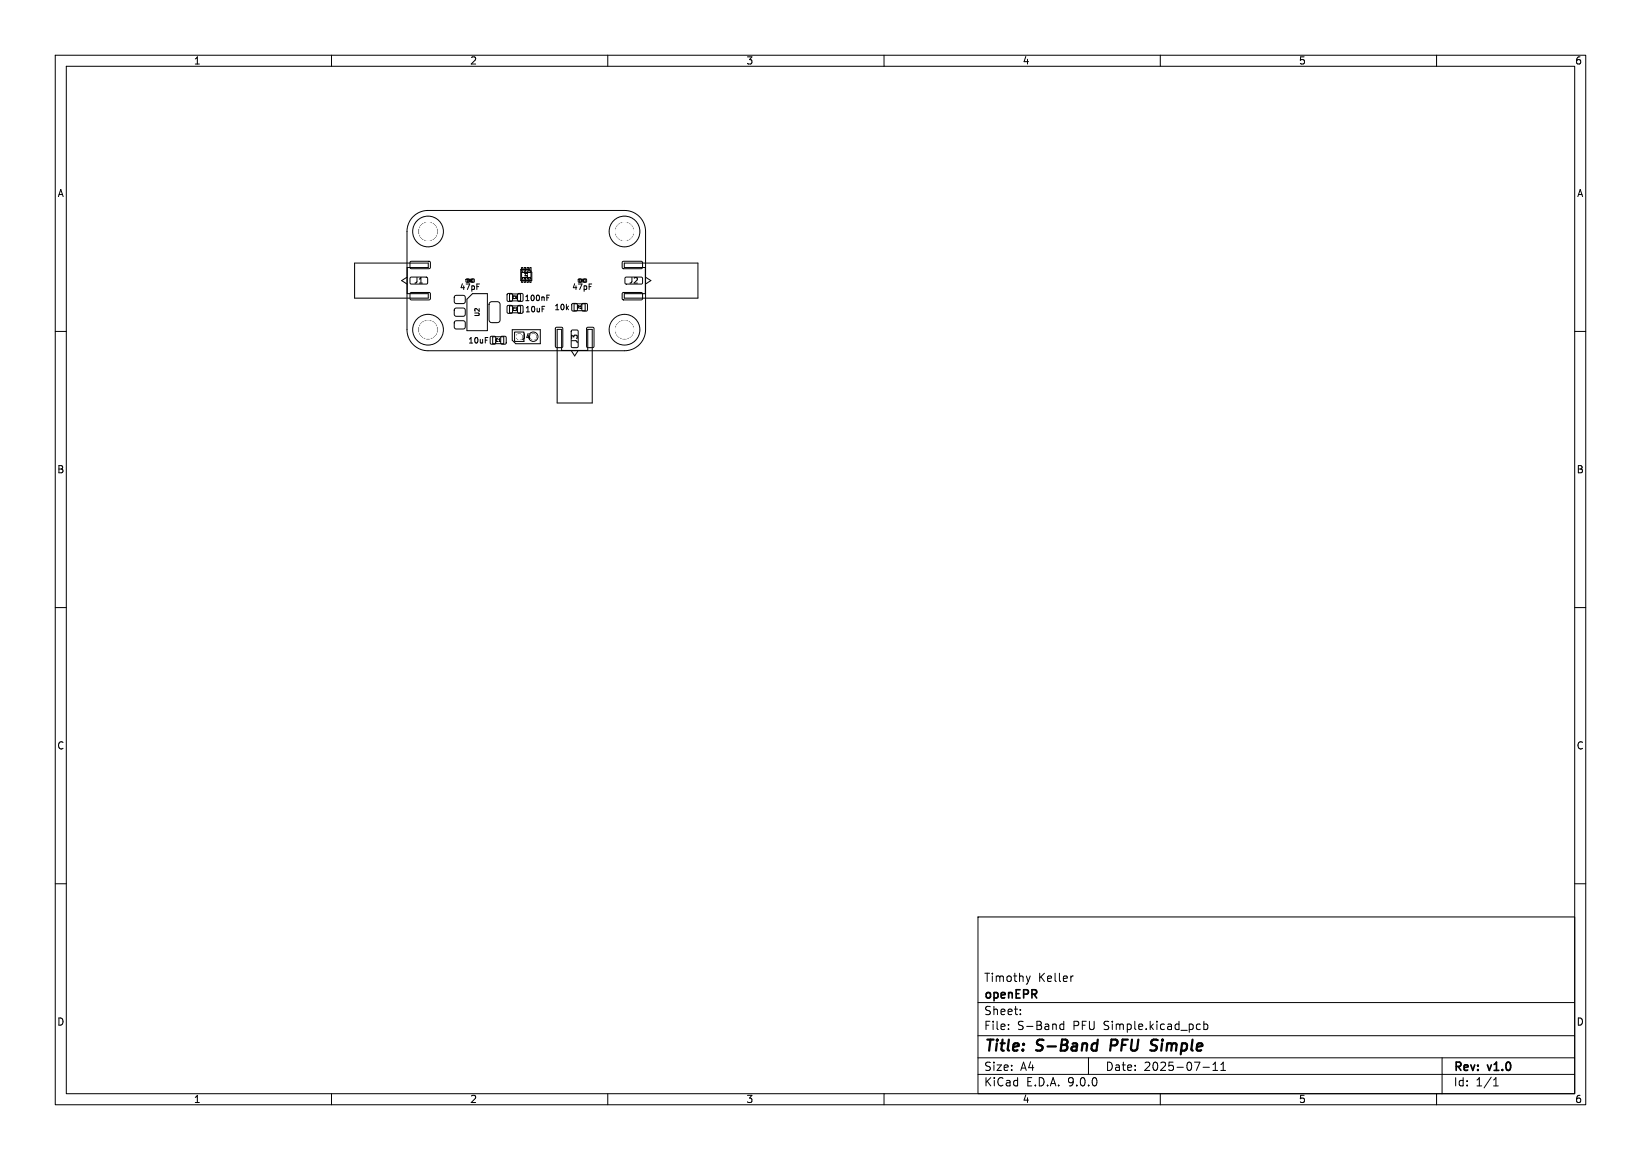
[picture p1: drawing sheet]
<svg xmlns="http://www.w3.org/2000/svg" width="297mm" height="210mm" viewBox="0 0 297 210" stroke-linecap="round" stroke-linejoin="round" font-family="sans-serif">
<defs><g id="words">
<g font-size="2.8">
<text x="178" y="190.9">Title:</text>
<text x="187.7" y="190.9">S-Band</text>
<text x="201.8" y="190.9">PFU</text>
<text x="209.9" y="190.9">Simple</text>
</g>
<g font-size="2.1">
<text x="178" y="178">Timothy</text>
<text x="187.9" y="178">Keller</text>
<text x="178" y="184">Sheet:</text>
<text x="178" y="181.2">openEPR</text>
<text x="178" y="186.7">File:</text>
<text x="184.1" y="186.7">S-Band</text>
<text x="194.2" y="186.7">PFU</text>
<text x="199.9" y="186.7">Simple.kicad_pcb</text>
<text x="178" y="196.9">KiCad</text>
<text x="178" y="194.1">Size:</text>
<text x="184.7" y="194.1">A4</text>
<text x="185.7" y="196.9">E.D.A.</text>
<text x="193.3" y="196.9">9.0.0</text>
<text x="200" y="194.1">Date:</text>
<text x="207" y="194.1">2025-07-11</text>
<text x="263" y="194.3">Rev:</text>
<text x="263" y="196.9">Id:</text>
<text x="267.1" y="196.9">1/1</text>
<text x="269.4" y="194.3">v1.0</text>
</g>
<g font-size="1.8">
<text x="35" y="11.9">1</text>
<text x="85" y="11.9">2</text>
<text x="135" y="11.9">3</text>
<text x="185" y="11.9">4</text>
<text x="235" y="11.9">5</text>
<text x="285" y="11.9">6</text>
<text x="10.3" y="35.9">A</text>
<text x="285.4" y="35.9">A</text>
<text x="10.3" y="85.9">B</text>
<text x="285.3" y="85.9">B</text>
<text x="10.3" y="135.9">C</text>
<text x="285.3" y="135.9">C</text>
<text x="10.3" y="185.9">D</text>
<text x="285.3" y="185.9">D</text>
<text x="35" y="199.9">1</text>
<text x="85" y="199.9">2</text>
<text x="135" y="199.9">3</text>
<text x="185" y="199.9">4</text>
<text x="235" y="199.9">5</text>
<text x="285" y="199.9">6</text>
</g>
<g font-size="1.4">
<text x="74.8" y="51.5">J1</text>
<text x="83.1" y="52.7">47pF</text>
<text x="103.5" y="52.7">47pF</text>
<text x="113.7" y="51.5">J2</text>
<text x="94.8" y="54.7">100nF</text>
<text x="94.9" y="56.7">10uF</text>
<text x="100.2" y="56.4">10k</text>
<text x="84.7" y="62.4">10uF</text>
<text x="94.3" y="61.7">J4</text>
<text x="104.7" y="62.3" transform="rotate(-90 104.7 62.3)">J3</text>
</g>
<text font-size="1.1" x="86.9" y="57.4" transform="rotate(-90 86.9 57.4)">U2</text>
<g font-size=".7">
<text x="95.6" y="50.4" transform="rotate(-90 95.6 50.4)">U1</text>
<text x="92.7" y="56.4">C2</text>
<text x="92.7" y="54.2">C5</text>
<text x="104.3" y="56">R1</text>
<text x="89.6" y="62">C1</text>
</g>
<g font-size=".3">
<text x="84.8" y="51">C3</text>
<text x="105.1" y="51">C4</text>
</g>
</g></defs>
<g fill="none" stroke="#000" stroke-width=".18">
<path d="M10 10h277v190h-277zM12 12h273v186h-273zM60 10v2M110 10v2M160 10v2M210 10v2M260 10v2M74.8 39.2a3.8 3.8 0 0 1 2.7-1.1h35.5a3.8 3.8 0 0 1 3.8 3.8v17.8a3.8 3.8 0 0 1-3.8 3.8h-35.5a3.8 3.8 0 0 1-3.8-3.8v-17.8a3.8 3.8 0 0 1 1.1-2.7zM64.2 47.6h13.3v.8h-3.8v4.8h3.8v.8h-13.3zM73.7 50.2l-1 .6 1 .6M74.3 50.2h2.9l.2 .2v.9l-.3 .1h-2.7l-.2-.2zM74.3 53h3.4l.2 .2v.9l-.3 .2h-3.2l-.2-.2z"/>
<path d="M74.3 47.4l3.4-.1 .2 .3v.9l-.3 .2-3.2-.1-.2-.2zM82.4 53.5h1.7l.1 .3-.1 1-.3 .2-1.4-.1-.2-.3v-.9zM82.4 55.8h1.7l.1 .3-.1 1-.3 .2-1.4-.1-.2-.3v-.9zM82.4 58.1h1.7l.1 .3-.1 1-.3 .2-1.4-.1-.2-.3v-.9zM84.4 50.5h.4v.6h-.4zM84.6 50.6h1v.5h-1zM85.3 50.5h.5v.6h-.5zM85.5 53.2h2.7v6.7h-3.7v-5.7zM86.3 51.4h.5M88.7 54.8l.2-.2h1.1l.4 .3 .1 3-.3 .5h-1.3l-.3-.2-.1-3.1zM91.8 55.4l.7-.1 .2 .1 .1 1.1-.2 .2h-.6l-.2-.1zM91.8 53.2l.7-.1 .2 .2 .1 1-.2 .3h-.6l-.2-.2z"/>
<path d="M92.2 55.4h2v1.2h-2zM92.2 53.2h2v1.3h-2zM92.7 59.7h5.1v2.5h-4.5l-.6-.6zM93.7 55.4l.7-.1 .2 .1 .1 1.1-.2 .2h-.6l-.2-.1zM93.7 53.2l.7-.1 .2 .2 .1 1-.2 .3h-.6l-.2-.2zM94.3 48.8h1.5l.4 .5v1.5h-1.9zM94.4 48.5h.2v.6h-.2zM94.4 50.5h.2v.6h-.2zM94.4 49.3h1.7v.9h-1.7zM94.9 48.5h.2v.6h-.2zM94.9 50.5h.2v.6h-.2zM95.4 48.5h.2v.6h-.2z"/>
<path d="M95.4 50.5h.2v.6h-.2zM95.9 48.5h.2v.6h-.2zM95.9 50.5h.2v.6h-.2zM98.1 55.5h.5M99 53.9h.3M99 53.4h.4M100.6 59.3l1-.1 .2 .2 .1 3.3-.2 .2h-.9l-.3-.1zM100.8 59.6h.8v3.8h4.8v-3.8h.8v13.4h-6.4zM103.5 59.8l.9-.1 .2 .2v2.8l-.1 .2h-.9l-.2-.1zM103.6 55l.7-.1 .2 .2v1l-.2 .2h-.6l-.2-.1zM103.9 55h2v1.3h-2zM104.7 50.5h.5v.6h-.5z"/>
<path d="M104.9 50.6h1v.5h-1zM105.4 55l.7-.1 .2 .2v1l-.1 .2h-.6l-.3-.1zM105.7 50.5h.4v.6h-.4zM106.2 59.3l1.1-.1 .2 .2v3.3l-.1 .2h-1l-.2-.1zM106.6 51.4h.5M112.7 47.4l3.4-.1 .2 .3v.9l-.3 .2-3.2-.1-.2-.2zM112.7 53h3.4l.2 .2v.9l-.3 .2h-3.2l-.2-.2zM113 47.6h13.3v6.4h-13.3v-.8h3.8v-4.8h-3.8zM113.2 50.2h2.9l.2 .2v.9l-.3 .1h-2.7l-.2-.2zM116.8 50.2l1 .6-1 .6M10 60h2M87.8 61.1h.5"/>
<path d="M88.8 60.9h.7l.2 .1v1.1l-.1 .2h-.6l-.3-.1zM89.2 61h2v1.2h-2zM90.7 60.9h.7l.2 .1v1.1l-.1 .2h-.6l-.3-.1zM93.1 60.1h1.7v1.7h-1.7zM103.4 63.4l.6 1 .7-1M285 60h2M10 110h2M285 110h2M10 160h2M177 166h108v32h-108zM186.5 176.7l-.4 1M194.2 176.7l-.3 .1"/>
<path d="M285 160h2M60 198v2M110 198v2M160 198v2M177 194.5h108M177 191.5h108M177 187.5h108M177 181.5h108M182.5 186.3v.1M182.5 185.5v.1M184.7 183.6v.1M184.7 182.8v.1"/>
<path d="M192.5 184.9v1.5M192.5 185.5l-.4-.1-.3 .3v.4l.2 .2h.5M197 191.5v3M210 198v2M216.8 185.4l.4 .1M217.2 186.3l-.4 .1M217.7 193.2h1.2M217.9 185.5l.4-.1 .3 .3v.4l-.1 .2h-.6M217.9 184.9v1.5M219.5 193.8h.9M219.5 192.7l.5-.4v1.5M221 193.8h.8"/>
<path d="M221 192.7l.4-.4v1.5M260 198v2M261 191.5v6.5M270.3 196.6h.9M270.3 195.5l.4-.4v1.5"/>
<circle cx="77.5" cy="59.7" r="2.78"/>
<circle cx="77.5" cy="41.9" r="2.78"/>
<circle cx="113" cy="59.7" r="2.78"/>
<circle cx="113" cy="41.9" r="2.78"/>
<circle cx="96.5" cy="61" r=".85"/>
</g>
<path d="M198.7 188.2l-.3 2M201.2 188.2l-.3 2M208.5 189.1l.7 .3M209.2 190l-.3 .2h-.5M209.3 188.2h-.5l-.3 .2" fill="none" stroke="#000" stroke-width=".4"/>
<g fill="#000" stroke="#000" stroke-width=".18">
<circle cx="77.5" cy="59.7" r="1.63"/>
<circle cx="77.5" cy="41.9" r="1.63"/>
<circle cx="113" cy="41.9" r="1.63"/>
<circle cx="113" cy="59.7" r="1.63"/>
<circle cx="94" cy="61" r=".5"/>
<circle cx="96.5" cy="61" r=".5"/>
</g>
<g fill="#fff" stroke="#fff" stroke-width=".18">
<circle cx="113" cy="41.9" r="1.63"/>
<circle cx="94" cy="61" r=".5"/>
<circle cx="96.5" cy="61" r=".5"/>
<circle cx="113" cy="59.7" r="1.63"/>
<circle cx="77.5" cy="59.7" r="1.63"/>
<circle cx="77.5" cy="41.9" r="1.63"/>
</g>
<use href="#words"/>
</svg>
